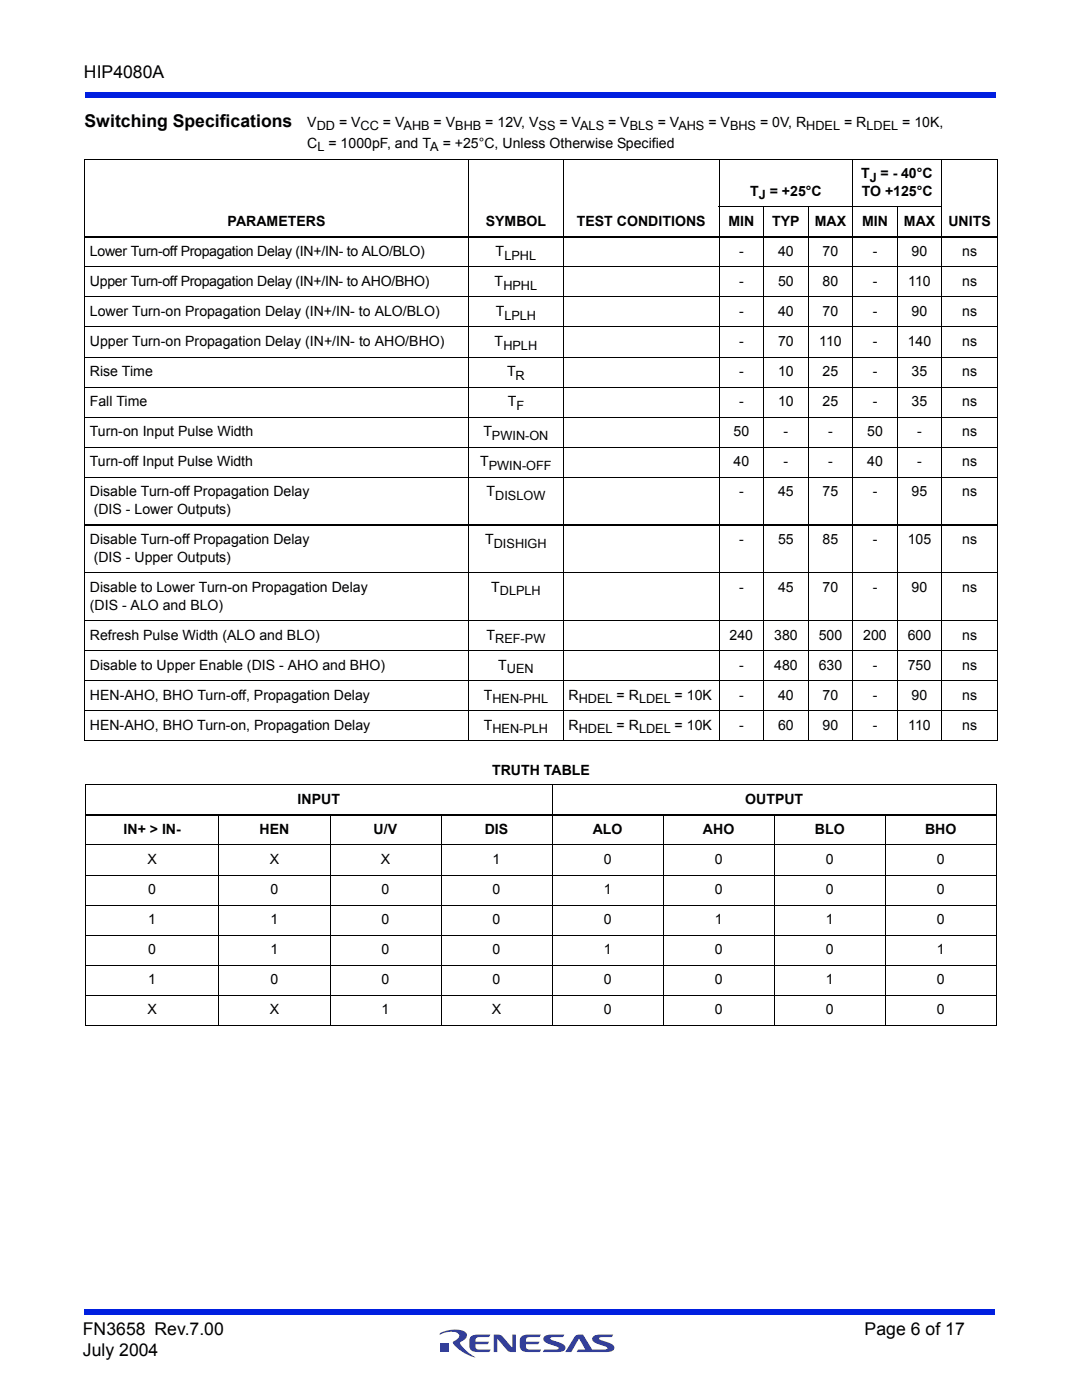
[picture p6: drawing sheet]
<svg xmlns="http://www.w3.org/2000/svg" width="216mm" height="279mm" viewBox="0 0 216 279" stroke-linecap="round" stroke-linejoin="round" font-family="sans-serif">
<defs><g id="words">
<g font-size="3.5">
<text x="16.7" y="15.6">HIP4080A</text>
<text x="16.9" y="25.3">Switching Specifications</text>
<text x="16.5" y="266.5">FN3658 Rev.7.00</text>
<text x="172.5" y="266.5">Page 6 of 17</text>
<text x="16.5" y="270.7">July 2004</text>
</g>
<g font-size="2.8">
<text x="61.3" y="25.3">V</text>
<text x="61.3" y="29.5">C</text>
<text x="65.6" y="29.5">= 1000pF, and T</text>
<text x="67.6" y="25.3">= V</text>
<text x="76.4" y="25.3">= V</text>
<text x="86.5" y="25.3">= V</text>
<text x="88.3" y="29.5">= +25°C, Unless Otherwise Specified</text>
<text x="96.8" y="25.3">= 12V, V</text>
<text x="111.6" y="25.3">= V</text>
<text x="121.3" y="25.3">= V</text>
<text x="131.2" y="25.3">= V</text>
<text x="141.4" y="25.3">= V</text>
<text x="151.7" y="25.3">= 0V, R</text>
<text x="168.4" y="25.3">= R</text>
<text x="180" y="25.3">= 10K,</text>
<text x="171.9" y="35.6">T</text>
<text x="175.7" y="35.6">= - 40°C</text>
<text x="149.7" y="39.1">T</text>
<text x="172" y="39.1">TO +125°C</text>
<text x="45.4" y="45.1">PARAMETERS</text>
<text x="96.9" y="45.1">SYMBOL</text>
<text x="115.1" y="45.1">TEST CONDITIONS</text>
<text x="145.4" y="45.1">MIN</text>
<text x="154.1" y="45.1">TYP</text>
<text x="162.6" y="45.1">MAX</text>
<text x="172" y="45.1">MIN</text>
<text x="180.4" y="45.1">MAX</text>
<text x="189.3" y="45.1">UNITS</text>
<text x="17.9" y="51.1">Lower Turn-off Propagation Delay (IN+/IN- to ALO/BLO)</text>
<text x="98.9" y="51.1">T</text>
<text x="147.5" y="51.1">-</text>
<text x="155.3" y="51.1">40</text>
<text x="164.1" y="51.1">70</text>
<text x="174.1" y="51.1">-</text>
<text x="181.9" y="51.1">90</text>
<text x="192" y="51.1">ns</text>
<text x="17.9" y="57.1">Upper Turn-off Propagation Delay (IN+/IN- to AHO/BHO)</text>
<text x="98.7" y="57.1">T</text>
<text x="147.5" y="57.1">-</text>
<text x="155.3" y="57.1">50</text>
<text x="164.1" y="57.1">80</text>
<text x="174.1" y="57.1">-</text>
<text x="181.2" y="57.1">110</text>
<text x="192" y="57.1">ns</text>
<text x="17.9" y="63.1">Lower Turn-on Propagation Delay (IN+/IN- to ALO/BLO)</text>
<text x="98.9" y="63.1">T</text>
<text x="147.5" y="63.1">-</text>
<text x="155.3" y="63.1">40</text>
<text x="164.1" y="63.1">70</text>
<text x="174.1" y="63.1">-</text>
<text x="181.9" y="63.1">90</text>
<text x="192" y="63.1">ns</text>
<text x="17.9" y="69.1">Upper Turn-on Propagation Delay (IN+/IN- to AHO/BHO)</text>
<text x="98.7" y="69.1">T</text>
<text x="147.5" y="69.1">-</text>
<text x="155.3" y="69.1">70</text>
<text x="163.5" y="69.1">110</text>
<text x="174.1" y="69.1">-</text>
<text x="181.1" y="69.1">140</text>
<text x="192" y="69.1">ns</text>
<text x="17.9" y="75.1">Rise Time</text>
<text x="101.2" y="75.1">T</text>
<text x="147.5" y="75.1">-</text>
<text x="155.3" y="75.1">10</text>
<text x="164.1" y="75.1">25</text>
<text x="174.1" y="75.1">-</text>
<text x="181.9" y="75.1">35</text>
<text x="192" y="75.1">ns</text>
<text x="17.9" y="81.1">Fall Time</text>
<text x="101.3" y="81.1">T</text>
<text x="147.5" y="81.1">-</text>
<text x="155.3" y="81.1">10</text>
<text x="164.1" y="81.1">25</text>
<text x="174.1" y="81.1">-</text>
<text x="181.9" y="81.1">35</text>
<text x="192" y="81.1">ns</text>
<text x="17.9" y="87.1">Turn-on Input Pulse Width</text>
<text x="96.5" y="87.1">T</text>
<text x="146.4" y="87.1">50</text>
<text x="156.4" y="87.1">-</text>
<text x="165.2" y="87.1">-</text>
<text x="173" y="87.1">50</text>
<text x="183" y="87.1">-</text>
<text x="192" y="87.1">ns</text>
<text x="17.9" y="93.1">Turn-off Input Pulse Width</text>
<text x="95.8" y="93.1">T</text>
<text x="146.4" y="93.1">40</text>
<text x="156.4" y="93.1">-</text>
<text x="165.2" y="93.1">-</text>
<text x="173" y="93.1">40</text>
<text x="183" y="93.1">-</text>
<text x="192" y="93.1">ns</text>
<text x="17.9" y="99.1">Disable Turn-off Propagation Delay</text>
<text x="97.1" y="99.1">T</text>
<text x="147.5" y="99.1">-</text>
<text x="155.3" y="99.1">45</text>
<text x="164.1" y="99.1">75</text>
<text x="174.1" y="99.1">-</text>
<text x="181.9" y="99.1">95</text>
<text x="192" y="99.1">ns</text>
<text x="18.7" y="102.6">(DIS - Lower Outputs)</text>
<text x="17.9" y="108.6">Disable Turn-off Propagation Delay</text>
<text x="18.7" y="112.1">(DIS - Upper Outputs)</text>
<text x="96.8" y="108.6">T</text>
<text x="147.5" y="108.6">-</text>
<text x="155.3" y="108.6">55</text>
<text x="164.1" y="108.6">85</text>
<text x="174.1" y="108.6">-</text>
<text x="181.1" y="108.6">105</text>
<text x="192" y="108.6">ns</text>
<text x="17.9" y="118.1">Disable to Lower Turn-on Propagation Delay</text>
<text x="98" y="118.1">T</text>
<text x="147.5" y="118.1">-</text>
<text x="155.3" y="118.1">45</text>
<text x="164.1" y="118.1">70</text>
<text x="174.1" y="118.1">-</text>
<text x="181.9" y="118.1">90</text>
<text x="192" y="118.1">ns</text>
<text x="17.9" y="121.6">(DIS - ALO and BLO)</text>
<text x="17.9" y="127.7">Refresh Pulse Width (ALO and BLO)</text>
<text x="97.1" y="127.7">T</text>
<text x="145.6" y="127.7">240</text>
<text x="154.5" y="127.7">380</text>
<text x="163.4" y="127.7">500</text>
<text x="172.3" y="127.7">200</text>
<text x="181.1" y="127.7">600</text>
<text x="192" y="127.7">ns</text>
<text x="17.9" y="133.6">Disable to Upper Enable (DIS - AHO and BHO)</text>
<text x="99.4" y="133.6">T</text>
<text x="147.5" y="133.6">-</text>
<text x="154.5" y="133.6">480</text>
<text x="163.4" y="133.6">630</text>
<text x="174.1" y="133.6">-</text>
<text x="181.1" y="133.6">750</text>
<text x="192" y="133.6">ns</text>
<text x="17.9" y="139.6">HEN-AHO, BHO Turn-off, Propagation Delay</text>
<text x="96.5" y="139.6">T</text>
<text x="113.5" y="139.6">R</text>
<text x="123" y="139.6">= R</text>
<text x="134.6" y="139.6">= 10K</text>
<text x="147.5" y="139.6">-</text>
<text x="155.3" y="139.6">40</text>
<text x="164.1" y="139.6">70</text>
<text x="174.1" y="139.6">-</text>
<text x="181.9" y="139.6">90</text>
<text x="192" y="139.6">ns</text>
<text x="17.9" y="145.6">HEN-AHO, BHO Turn-on, Propagation Delay</text>
<text x="96.5" y="145.6">T</text>
<text x="113.5" y="145.6">R</text>
<text x="147.5" y="145.6">-</text>
<text x="155.3" y="145.6">60</text>
<text x="164.1" y="145.6">90</text>
<text x="174.1" y="145.6">-</text>
<text x="181.2" y="145.6">110</text>
<text x="192" y="145.6">ns</text>
<text x="98.2" y="154.6">TRUTH TABLE</text>
<text x="59.4" y="160.5">INPUT</text>
<text x="148.7" y="160.5">OUTPUT</text>
<text x="24.7" y="166.5">IN+ &gt; IN-</text>
<text x="51.8" y="166.5">HEN</text>
<text x="74.6" y="166.5">U/V</text>
<text x="96.7" y="166.5">DIS</text>
<text x="118.3" y="166.5">ALO</text>
<text x="140.3" y="166.5">AHO</text>
<text x="162.6" y="166.5">BLO</text>
<text x="184.6" y="166.5">BHO</text>
<text x="29.4" y="172.4">X</text>
<text x="53.8" y="172.4">X</text>
<text x="76" y="172.4">X</text>
<text x="98.3" y="172.4">1</text>
<text x="120.5" y="172.4">0</text>
<text x="142.6" y="172.4">0</text>
<text x="164.8" y="172.4">0</text>
<text x="186.9" y="172.4">0</text>
<text x="29.6" y="178.5">0</text>
<text x="54" y="178.5">0</text>
<text x="76.1" y="178.5">0</text>
<text x="98.3" y="178.5">0</text>
<text x="120.5" y="178.5">1</text>
<text x="142.6" y="178.5">0</text>
<text x="164.8" y="178.5">0</text>
<text x="186.9" y="178.5">0</text>
<text x="29.6" y="184.4">1</text>
<text x="54" y="184.4">1</text>
<text x="76.1" y="184.4">0</text>
<text x="98.3" y="184.4">0</text>
<text x="120.5" y="184.4">0</text>
<text x="142.6" y="184.4">1</text>
<text x="164.8" y="184.4">1</text>
<text x="186.9" y="184.4">0</text>
<text x="29.6" y="190.4">0</text>
<text x="54" y="190.4">1</text>
<text x="76.1" y="190.4">0</text>
<text x="98.3" y="190.4">0</text>
<text x="120.5" y="190.4">1</text>
<text x="142.6" y="190.4">0</text>
<text x="164.8" y="190.4">0</text>
<text x="186.9" y="190.4">1</text>
<text x="29.6" y="196.4">1</text>
<text x="54" y="196.4">0</text>
<text x="76.1" y="196.4">0</text>
<text x="98.3" y="196.4">0</text>
<text x="120.5" y="196.4">0</text>
<text x="142.6" y="196.4">0</text>
<text x="164.8" y="196.4">1</text>
<text x="186.9" y="196.4">0</text>
<text x="29.4" y="202.4">X</text>
<text x="53.8" y="202.4">X</text>
<text x="76.1" y="202.4">1</text>
<text x="98.1" y="202.4">X</text>
<text x="120.5" y="202.4">0</text>
<text x="142.6" y="202.4">0</text>
<text x="164.8" y="202.4">0</text>
<text x="186.9" y="202.4">0</text>
</g>
<g font-size="2.5">
<text x="63.2" y="26">DD</text>
<text x="71.9" y="26">CC</text>
<text x="80.5" y="26">AHB</text>
<text x="90.8" y="26">BHB</text>
<text x="107.5" y="26">SS</text>
<text x="115.8" y="26">ALS</text>
<text x="125.6" y="26">BLS</text>
<text x="135.4" y="26">AHS</text>
<text x="145.7" y="26">BHS</text>
<text x="160.9" y="26">HDEL</text>
<text x="172.9" y="26">LDEL</text>
<text x="63.4" y="30.2">L</text>
<text x="85.8" y="30.2">A</text>
<text x="151.4" y="39.8">J = +25°C</text>
<text x="173.6" y="36.3">J</text>
<text x="100.6" y="51.8">LPHL</text>
<text x="100.4" y="57.8">HPHL</text>
<text x="100.6" y="63.8">LPLH</text>
<text x="100.4" y="69.8">HPLH</text>
<text x="102.9" y="75.8">R</text>
<text x="103" y="81.8">F</text>
<text x="98.2" y="87.8">PWIN-ON</text>
<text x="97.5" y="93.8">PWIN-OFF</text>
<text x="98.8" y="99.8">DISLOW</text>
<text x="98.5" y="109.3">DISHIGH</text>
<text x="99.7" y="118.8">DLPLH</text>
<text x="98.8" y="128.4">REF-PW</text>
<text x="101.1" y="134.3">UEN</text>
<text x="98.3" y="140.4">HEN-PHL</text>
<text x="115.5" y="140.4">HDEL</text>
<text x="127.5" y="140.4">LDEL</text>
<text x="98.3" y="146.3">HEN-PLH</text>
<text x="115.5" y="146.3">HDEL = RLDEL = 10K</text>
</g>
</g></defs>
<g fill="#333f99">
<path d="M98.5 266.3h.7a1.2 1.2 0 0 1 1.1 .5l1.9 2.2v-2.7h.7v3.5h-.7a1.04 1.04 0 0 1-1-.4l-2-2.2v2.6h-.7z"/>
<path d="M93.9 266.8l.8-.4 3.2-.1-.3 .5-2.3 .1a.7 .7 0 0 0-.4 .9h2.7l-.4 .5h-2.3v.4l.2 .5 .2 .1h2.6l-.3 .5h-2.3a1.36 1.36 0 0 1-1.7-1.2l.1-1.5z"/>
<path d="M104 266.8l.8-.4 3.1-.1-.3 .5-2.3 .1a.7 .7 0 0 0-.3 .9h2.7l-.4 .5h-2.3v.4l.1 .5 .3 .1h2.6l-.3 .5h-2.3a1.36 1.36 0 0 1-1.7-1.2l.1-1.5z"/>
<path d="M108.6 266.7l.8-.3 3.2-.1-.3 .5-2.5 .2v.3l.6 .2a3.4 3.4 0 0 1 2.4 1.3 .85 .85 0 0 1-1 1h-3.5l.4-.5h2.1l.6-.1v-.3l-.6-.2a3.4 3.4 0 0 1-2.4-1.3l.1-.5z"/>
<path d="M114.8 266.6a1.8 1.8 0 0 1 1.5-.3l1.9 3h2.3l.7-.1v-.3l-.6-.2a3.4 3.4 0 0 1-2.4-1.3 .85 .85 0 0 1 1-1l3.2-.1-.3 .5-2.5 .2v.3l.6 .2a3.4 3.4 0 0 1 2.4 1.3 .85 .85 0 0 1-1 1h-6.5l.3-.4 1.4-.1-1.2-2.1-1.6 2.6h-1.2z"/>
<path d="M88 268h1.6v1.7h-1.6z"/>
<path d="M87.8 266.1a5.6 5.6 0 0 1 5.1-.2 1.19 1.19 0 0 1-.8 1.8l-.3 .3a6.8 6.8 0 0 0 3 2.9 7.1 7.1 0 0 1-4.4-3l.5-.4a.81 .81 0 0 0 .7-.8 .81 .81 0 0 0-.6-.8 5.3 5.3 0 0 0-3.3 .4z"/>
</g>
<g fill="#001fe0">
<path d="M16.9 261.3h181.7v1h-181.7z"/>
<path d="M16.9 18.4h181.7v1h-181.7z"/>
</g>
<g fill="none" stroke="#000" stroke-width=".2">
<path d="M16.8 31.8h182.3M16.9 31.8v116M93.5 31.7v116.1M112.4 31.7v116.1M143.5 31.7v116.1M170.2 31.7v116.1M187.9 31.7v116.1M199 31.8v116M16.8 53.3h182.3M16.8 59.3h182.3M143.4 41.3h44.6M152.4 41.2v106.6"/>
<path d="M161.3 41.2v106.6M179 41.2v106.6M16.8 65.3h182.3M16.8 71.3h182.3M16.8 77.3h182.3M16.8 83.2h182.3M16.8 89.3h182.3M16.8 95.2h182.3M16.8 114.3h182.3M16.8 123.8h182.3M16.8 129.8h182.3M16.8 135.8h182.3"/>
<path d="M16.8 141.8h182.3M16.8 147.8h182.3M17 156.6h181.9M17.1 156.7v47.9M110.2 156.6v48.1M198.8 156.7v47.9M17 168.6h181.9M17 174.6h181.9M43.7 162.5v42.2M65.8 162.5v42.2M88 162.5v42.2M132.3 162.5v42.2"/>
<path d="M154.5 162.5v42.2M176.7 162.5v42.2M17 180.6h181.9M17 186.6h181.9M17 192.6h181.9M17 198.6h181.9M17 204.6h181.9"/>
</g>
<path d="M16.8 47.3h182.3M16.8 104.8h182.3M17 162.6h181.9" fill="none" stroke="#000" stroke-width=".36"/>
<use href="#words"/>
</svg>
